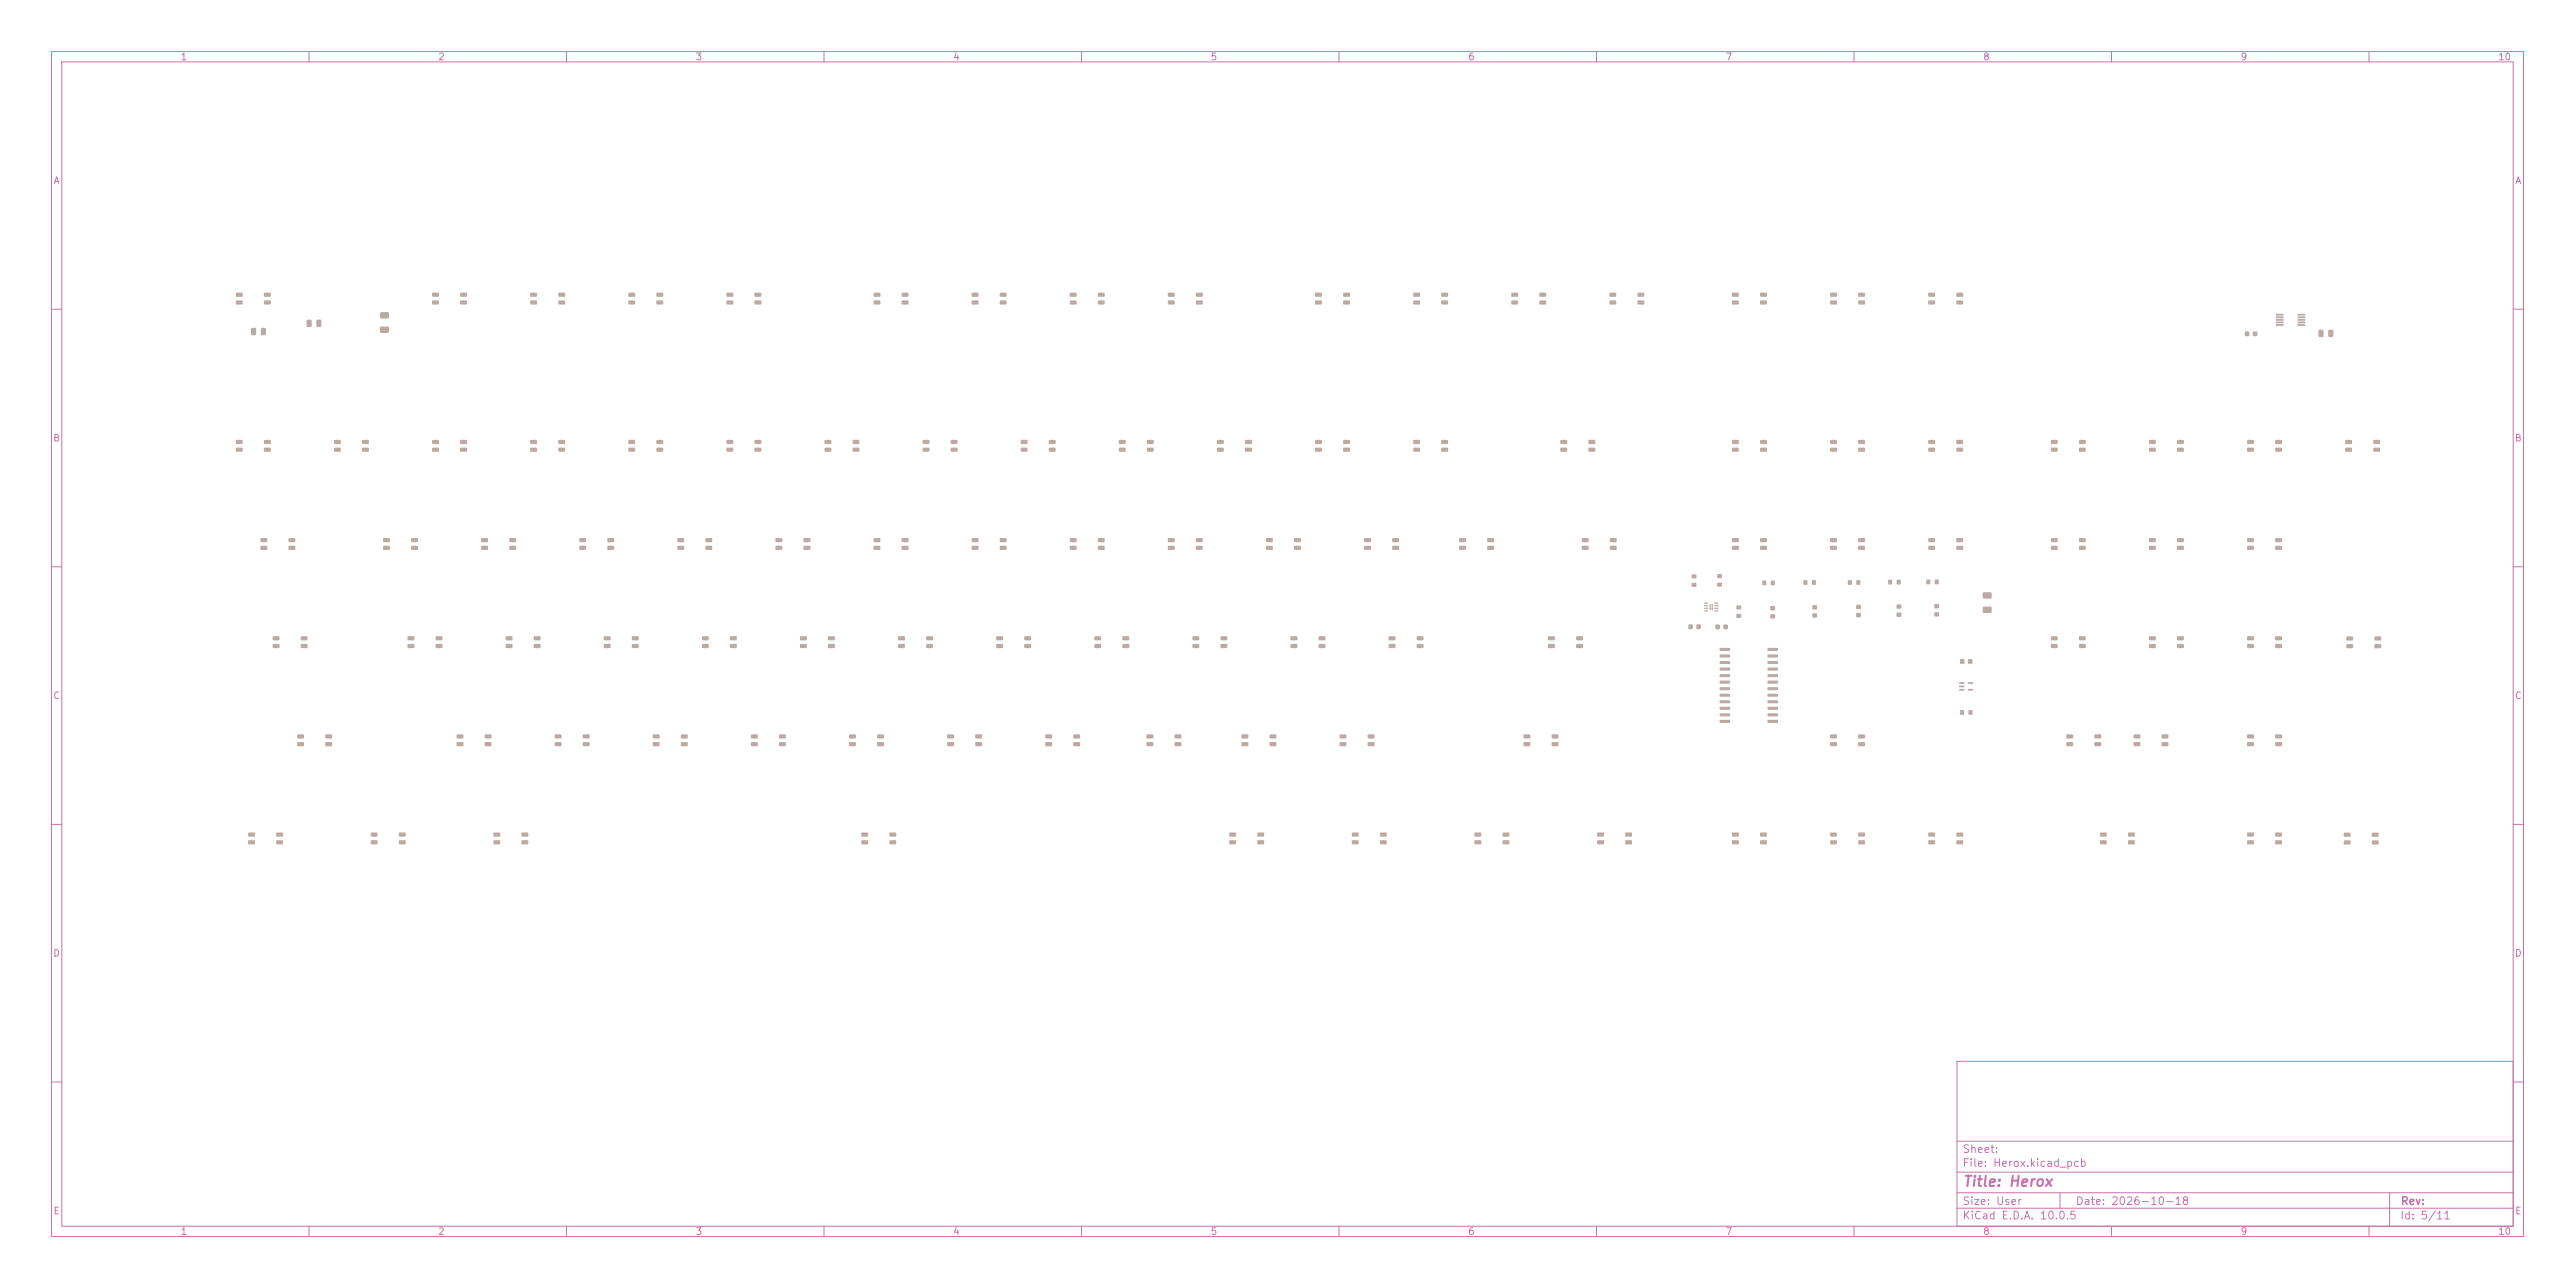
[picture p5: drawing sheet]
<svg xmlns="http://www.w3.org/2000/svg" width="500mm" height="250mm" viewBox="0 0 500 250" stroke-linecap="round" stroke-linejoin="round" font-family="sans-serif">
<defs><g id="words">
<text font-size="2" fill="#c872ab" x="381" y="230.8">Title: Herox</text>
<g font-size="1.5" fill="#c872ab">
<text x="380.9" y="226.9">File: Herox.kicad_pcb</text>
<text x="380.9" y="224.2">Sheet:</text>
<text x="380.9" y="237.1">KiCad E.D.A. 10.0.5</text>
<text x="380.9" y="234.3">Size: User</text>
<text x="402.9" y="234.3">Date: 2026-10-18</text>
<text x="465.9" y="237.1">Id: 5/11</text>
<text x="466" y="234.2">Rev:</text>
</g>
<g font-size="1.3" fill="#c872ab">
<text x="35" y="12">1</text>
<text x="85" y="12">2</text>
<text x="135" y="12">3</text>
<text x="185" y="12">4</text>
<text x="235" y="12">5</text>
<text x="285" y="12">6</text>
<text x="335" y="12">7</text>
<text x="385" y="12">8</text>
<text x="435" y="12">9</text>
<text x="485" y="12">10</text>
<text x="10.3" y="36">A</text>
<text x="488.3" y="36">A</text>
<text x="10.2" y="86">B</text>
<text x="488.2" y="86">B</text>
<text x="10.2" y="136">C</text>
<text x="488.2" y="136">C</text>
<text x="10.2" y="186">D</text>
<text x="488.2" y="186">D</text>
<text x="10.3" y="236">E</text>
<text x="35" y="240">1</text>
<text x="85" y="240">2</text>
<text x="135" y="240">3</text>
<text x="185" y="240">4</text>
<text x="235" y="240">5</text>
<text x="285" y="240">6</text>
<text x="335" y="240">7</text>
<text x="385" y="240">8</text>
<text x="435" y="240">9</text>
<text x="485" y="240">10</text>
<text x="488.3" y="236">E</text>
</g>
</g></defs>
<g fill="none" stroke="#c872ab" stroke-width=".19">
<path d="M10 10h480v230h-480zM12 12h476v226h-476zM60 10v2M110 10v2M160 10v2M210 10v2M260 10v2M310 10v2M360 10v2M410 10v2M460 10v2M10 60h2"/>
<path d="M488 60h2M10 110h2M488 110h2M10 160h2M488 160h2M10 210h2M380 206h108v32h-108zM488 210h2M60 238v2M110 238v2M160 238v2M210 238v2"/>
<path d="M260 238v2M310 238v2M360 238v2M380 234.5h108M380 231.5h108M380 227.5h108M380 221.5h108M400 231.5v3M410 238v2M460 238v2M464 231.5v6.5"/>
</g>
<g fill="#bbaaa4">
<path d="M45.8 58.4l1.2-.1 .1 .7-.2 .1h-1l-.1-.2z"/>
<path d="M45.8 56.9l1.2-.1 .1 .7-.2 .1h-1l-.1-.2z"/>
<path d="M51.3 56.9l1.2-.1 .1 .7-.2 .1h-1l-.2-.2z"/>
<path d="M51.3 58.4l1.2-.1 .1 .7-.2 .1h-1l-.2-.2z"/>
<path d="M350.2 112.6h.7v.9h-.7z"/>
<path d="M351.9 112.6h.7v.9h-.7z"/>
<path d="M269.7 125h1.1l.2 .7-.2 .1h-1l-.2-.2z"/>
<path d="M269.7 123.5h1.1l.2 .7-.2 .1h-1l-.2-.2z"/>
<path d="M275.1 123.5h1.2l.1 .7-.2 .1h-1l-.1-.2z"/>
<path d="M275.1 125h1.2l.1 .7-.2 .1h-1l-.1-.2z"/>
<path d="M262.5 163.1h1.2l.1 .7-.2 .1h-1l-.1-.2z"/>
<path d="M262.5 161.6h1.2l.1 .7-.2 .1h-1l-.1-.2z"/>
<path d="M268 161.6h1.2l.1 .7-.2 .1h-1l-.2-.2z"/>
<path d="M268 163.1h1.2l.1 .7-.2 .1h-1l-.2-.2z"/>
<path d="M307.2 106l1.1-.1 .2 .7-.2 .1h-1l-.2-.2z"/>
<path d="M307.2 104.5l1.1-.1 .2 .7-.2 .1h-1l-.2-.2z"/>
<path d="M312.6 104.5l1.2-.1 .1 .7-.2 .1h-1l-.1-.2z"/>
<path d="M312.6 106l1.2-.1 .1 .7-.2 .1h-1l-.1-.2z"/>
<path d="M164.9 144.1l1.2-.1 .1 .7-.2 .1h-1l-.2-.2z"/>
<path d="M164.9 142.6l1.2-.1 .1 .7-.2 .1h-1l-.2-.2z"/>
<path d="M170.4 142.6l1.1-.1 .1 .7-.2 .1h-1l-.1-.2z"/>
<path d="M170.4 144.1l1.1-.1 .1 .7-.2 .1h-1l-.1-.2z"/>
<path d="M64.9 86.9h1.2l.1 .7-.2 .1h-1l-.2-.2z"/>
<path d="M64.9 85.4h1.2l.1 .7-.2 .1h-1l-.2-.2z"/>
<path d="M70.3 85.4h1.2l.1 .7-.2 .1h-1l-.1-.2z"/>
<path d="M70.3 86.9h1.2l.1 .7-.2 .1h-1l-.1-.2z"/>
<path d="M73.9 60.7l1.5-.1 .1 .2v.9l-.2 .1h-1.4l-.1-.2z"/>
<path d="M73.9 63.5l1.5-.1 .1 .2v.9l-.2 .1h-1.4l-.1-.2z"/>
<path d="M360.5 119h.8v.8h-.8z"/>
<path d="M360.5 117.4h.8v.8h-.8z"/>
<path d="M83.9 58.4l1.2-.1 .1 .7-.2 .1h-1l-.1-.2z"/>
<path d="M83.9 56.9l1.2-.1 .1 .7-.2 .1h-1l-.1-.2z"/>
<path d="M89.4 56.9l1.2-.1 .1 .7-.2 .1h-1l-.2-.2z"/>
<path d="M89.4 58.4l1.2-.1 .1 .7-.2 .1h-1l-.2-.2z"/>
<path d="M293.5 58.4l1.2-.1 .1 .7-.2 .1h-1l-.2-.2z"/>
<path d="M293.5 56.9l1.2-.1 .1 .7-.2 .1h-1l-.2-.2z"/>
<path d="M298.9 56.9l1.2-.1 .1 .7-.2 .1h-1l-.1-.2z"/>
<path d="M298.9 58.4l1.2-.1 .1 .7-.2 .1h-1l-.1-.2z"/>
<path d="M103 58.4l1.2-.1 .1 .7-.2 .1h-1l-.2-.2z"/>
<path d="M103 56.9l1.2-.1 .1 .7-.2 .1h-1l-.2-.2z"/>
<path d="M108.4 56.9l1.2-.1 .1 .7-.2 .1h-1l-.1-.2z"/>
<path d="M108.4 58.4l1.2-.1 .1 .7-.2 .1h-1l-.1-.2z"/>
<path d="M212.5 125h1.2l.1 .7-.2 .1h-1l-.1-.2z"/>
<path d="M212.5 123.5h1.2l.1 .7-.2 .1h-1l-.1-.2z"/>
<path d="M218 123.5h1.1l.2 .7-.2 .1h-1l-.2-.2z"/>
<path d="M218 125h1.1l.2 .7-.2 .1h-1l-.2-.2z"/>
<path d="M336.4 58.4l1.1-.1 .1 .7-.2 .1h-1l-.1-.2z"/>
<path d="M336.4 56.9l1.1-.1 .1 .7-.2 .1h-1l-.1-.2z"/>
<path d="M341.8 56.9l1.2-.1 .1 .7-.2 .1h-1l-.1-.2z"/>
<path d="M341.8 58.4l1.2-.1 .1 .7-.2 .1h-1l-.1-.2z"/>
<path d="M126.8 144.1l1.2-.1 .1 .7-.2 .1h-1l-.2-.2z"/>
<path d="M126.8 142.6l1.2-.1 .1 .7-.2 .1h-1l-.2-.2z"/>
<path d="M132.3 142.6l1.1-.1 .1 .7-.2 .1h-1l-.1-.2z"/>
<path d="M132.3 144.1l1.1-.1 .1 .7-.2 .1h-1l-.1-.2z"/>
<path d="M222.7 144.1l1.1-.1 .1 .7-.2 .1h-1l-.1-.2z"/>
<path d="M222.7 142.6l1.1-.1 .1 .7-.2 .1h-1l-.1-.2z"/>
<path d="M228.1 142.6l1.2-.1 .1 .7-.2 .1h-1l-.2-.2z"/>
<path d="M228.1 144.1l1.2-.1 .1 .7-.2 .1h-1l-.2-.2z"/>
<path d="M414.3 144.1l1.2-.1 .1 .7-.2 .1h-1l-.1-.2z"/>
<path d="M414.3 142.6l1.2-.1 .1 .7-.2 .1h-1l-.1-.2z"/>
<path d="M419.8 142.6l1.1-.1 .1 .7-.1 .1h-1.1l-.1-.2z"/>
<path d="M419.8 144.1l1.1-.1 .1 .7-.1 .1h-1.1l-.1-.2z"/>
<path d="M455.4 86.9h1.2l.1 .7-.2 .1h-1l-.1-.2z"/>
<path d="M455.4 85.4h1.2l.1 .7-.2 .1h-1l-.1-.2z"/>
<path d="M460.9 85.4h1.1l.1 .7-.1 .1h-1.1l-.1-.2z"/>
<path d="M460.9 86.9h1.1l.1 .7-.1 .1h-1.1l-.1-.2z"/>
<path d="M436.4 125h1.1l.1 .7-.1 .1h-1.1l-.1-.2z"/>
<path d="M436.4 123.5h1.1l.1 .7-.1 .1h-1.1l-.1-.2z"/>
<path d="M441.8 123.5h1.2l.1 .7-.2 .1h-1l-.1-.2z"/>
<path d="M441.8 125h1.2l.1 .7-.2 .1h-1l-.1-.2z"/>
<path d="M207.8 106l1.1-.1 .1 .7-.1 .1h-1.1l-.1-.2z"/>
<path d="M207.8 104.5l1.1-.1 .1 .7-.1 .1h-1.1l-.1-.2z"/>
<path d="M213.2 104.5l1.2-.1 .1 .7-.2 .1h-1l-.1-.2z"/>
<path d="M213.2 106l1.2-.1 .1 .7-.2 .1h-1l-.1-.2z"/>
<path d="M141.1 86.9h1.2l.1 .7-.2 .1h-1l-.2-.2z"/>
<path d="M141.1 85.4h1.2l.1 .7-.2 .1h-1l-.2-.2z"/>
<path d="M146.5 85.4h1.2l.1 .7-.2 .1h-1l-.1-.2z"/>
<path d="M146.5 86.9h1.2l.1 .7-.2 .1h-1l-.1-.2z"/>
<path d="M188.7 58.4l1.2-.1 .1 .7-.2 .1h-1l-.1-.2z"/>
<path d="M188.7 56.9l1.2-.1 .1 .7-.2 .1h-1l-.1-.2z"/>
<path d="M194.2 56.9l1.1-.1 .1 .7-.1 .1h-1.1l-.1-.2z"/>
<path d="M194.2 58.4l1.1-.1 .1 .7-.1 .1h-1.1l-.1-.2z"/>
<path d="M398.3 106l1.1-.1 .1 .7-.1 .1h-1.1l-.1-.2z"/>
<path d="M398.3 104.5l1.1-.1 .1 .7-.1 .1h-1.1l-.1-.2z"/>
<path d="M403.7 104.5l1.2-.1 .1 .7-.2 .1h-1l-.1-.2z"/>
<path d="M403.7 106l1.2-.1 .1 .7-.2 .1h-1l-.1-.2z"/>
<path d="M95.9 163.1h1.1l.1 .7-.2 .1h-1l-.1-.2z"/>
<path d="M95.9 161.6h1.1l.1 .7-.2 .1h-1l-.1-.2z"/>
<path d="M101.3 161.6h1.2l.1 .7-.2 .1h-1l-.2-.2z"/>
<path d="M101.3 163.1h1.2l.1 .7-.2 .1h-1l-.2-.2z"/>
<path d="M203 144.1l1.2-.1 .1 .7-.2 .1h-1l-.1-.2z"/>
<path d="M203 142.6l1.2-.1 .1 .7-.2 .1h-1l-.1-.2z"/>
<path d="M208.5 142.6l1.1-.1 .1 .7-.2 .1h-1l-.1-.2z"/>
<path d="M208.5 144.1l1.1-.1 .1 .7-.2 .1h-1l-.1-.2z"/>
<path d="M236.3 86.9h1.2l.1 .7-.2 .1h-1l-.1-.2z"/>
<path d="M236.3 85.4h1.2l.1 .7-.2 .1h-1l-.1-.2z"/>
<path d="M241.8 85.4h1.2l.1 .7-.2 .1h-1l-.2-.2z"/>
<path d="M241.8 86.9h1.2l.1 .7-.2 .1h-1l-.2-.2z"/>
<path d="M245.9 106l1.1-.1 .1 .7-.1 .1h-1.1l-.1-.2z"/>
<path d="M245.9 104.5l1.1-.1 .1 .7-.1 .1h-1.1l-.1-.2z"/>
<path d="M251.3 104.5l1.2-.1 .1 .7-.2 .1h-1l-.1-.2z"/>
<path d="M251.3 106l1.2-.1 .1 .7-.2 .1h-1l-.1-.2z"/>
<path d="M103 86.9h1.2l.1 .7-.2 .1h-1l-.2-.2z"/>
<path d="M103 85.4h1.2l.1 .7-.2 .1h-1l-.2-.2z"/>
<path d="M108.4 85.4h1.2l.1 .7-.2 .1h-1l-.1-.2z"/>
<path d="M108.4 86.9h1.2l.1 .7-.2 .1h-1l-.1-.2z"/>
<path d="M122 58.4l1.2-.1 .1 .7-.2 .1h-1l-.1-.2z"/>
<path d="M122 56.9l1.2-.1 .1 .7-.2 .1h-1l-.1-.2z"/>
<path d="M127.5 56.9l1.2-.1 .1 .7-.2 .1h-1l-.2-.2z"/>
<path d="M127.5 58.4l1.2-.1 .1 .7-.2 .1h-1l-.2-.2z"/>
<path d="M366.7 112.6h.7v.8h-.7z"/>
<path d="M368.3 112.6h.7v.8h-.7z"/>
<path d="M336.4 86.9h1.1l.1 .7-.2 .1h-1l-.1-.2z"/>
<path d="M336.4 85.4h1.1l.1 .7-.2 .1h-1l-.1-.2z"/>
<path d="M341.8 85.4h1.2l.1 .7-.2 .1h-1l-.1-.2z"/>
<path d="M341.8 86.9h1.2l.1 .7-.2 .1h-1l-.1-.2z"/>
<path d="M260.2 144.1l1.1-.1 .1 .7-.2 .1h-1l-.1-.2z"/>
<path d="M260.2 142.6l1.1-.1 .1 .7-.2 .1h-1l-.1-.2z"/>
<path d="M265.6 142.6l1.2-.1 .1 .7-.2 .1h-1l-.2-.2z"/>
<path d="M265.6 144.1l1.2-.1 .1 .7-.2 .1h-1l-.2-.2z"/>
<path d="M385.1 115h1.5l.1 .2v.8l-.2 .2h-1.4l-.1-.3z"/>
<path d="M385.1 117.8h1.5l.1 .2v.8l-.2 .2h-1.4l-.1-.3z"/>
<path d="M368.3 118.9h.8v.8h-.8z"/>
<path d="M368.3 117.4h.8v.7h-.8z"/>
<path d="M61.5 62.1l.7-.1 .2 .2v1l-.1 .3h-.6l-.3-.2z"/>
<path d="M59.6 62.1l.7-.1 .2 .2v1l-.1 .3h-.6l-.3-.2z"/>
<path d="M83.9 86.9h1.2l.1 .7-.2 .1h-1l-.1-.2z"/>
<path d="M83.9 85.4h1.2l.1 .7-.2 .1h-1l-.1-.2z"/>
<path d="M89.4 85.4h1.2l.1 .7-.2 .1h-1l-.2-.2z"/>
<path d="M89.4 86.9h1.2l.1 .7-.2 .1h-1l-.2-.2z"/>
<path d="M53 125h1.2l.1 .7-.2 .1h-1l-.2-.2z"/>
<path d="M53 123.5h1.2l.1 .7-.2 .1h-1l-.2-.2z"/>
<path d="M58.4 123.5h1.2l.1 .7-.2 .1h-1l-.1-.2z"/>
<path d="M58.4 125h1.2l.1 .7-.2 .1h-1l-.1-.2z"/>
<path d="M184 144.1l1.1-.1 .1 .7-.2 .1h-1l-.1-.2z"/>
<path d="M184 142.6l1.1-.1 .1 .7-.2 .1h-1l-.1-.2z"/>
<path d="M189.4 142.6l1.2-.1 .1 .7-.2 .1h-1l-.2-.2z"/>
<path d="M189.4 144.1l1.2-.1 .1 .7-.2 .1h-1l-.2-.2z"/>
<path d="M342.2 112.7h.7v.8h-.7z"/>
<path d="M343.9 112.7h.7v.8h-.7z"/>
<path d="M355.4 86.9h1.2l.1 .7-.2 .1h-1l-.1-.2z"/>
<path d="M355.4 85.4h1.2l.1 .7-.2 .1h-1l-.1-.2z"/>
<path d="M360.9 85.4h1.1l.1 .7-.2 .1h-1l-.1-.2z"/>
<path d="M360.9 86.9h1.1l.1 .7-.2 .1h-1l-.1-.2z"/>
<path d="M355.4 144.1l1.2-.1 .1 .7-.2 .1h-1l-.1-.2z"/>
<path d="M355.4 142.6l1.2-.1 .1 .7-.2 .1h-1l-.1-.2z"/>
<path d="M360.9 142.6l1.1-.1 .1 .7-.2 .1h-1l-.1-.2z"/>
<path d="M360.9 144.1l1.1-.1 .1 .7-.2 .1h-1l-.1-.2z"/>
<path d="M226.8 106l1.2-.1 .1 .7-.2 .1h-1l-.1-.2z"/>
<path d="M226.8 104.5l1.2-.1 .1 .7-.2 .1h-1l-.1-.2z"/>
<path d="M232.3 104.5l1.1-.1 .1 .7-.1 .1h-1.1l-.1-.2z"/>
<path d="M232.3 106l1.1-.1 .1 .7-.1 .1h-1.1l-.1-.2z"/>
<path d="M336.4 163.1h1.1l.1 .7-.2 .1h-1l-.1-.2z"/>
<path d="M336.4 161.6h1.1l.1 .7-.2 .1h-1l-.1-.2z"/>
<path d="M341.8 161.6h1.2l.1 .7-.2 .1h-1l-.1-.2z"/>
<path d="M341.8 163.1h1.2l.1 .7-.2 .1h-1l-.1-.2z"/>
<path d="M150.6 106l1.2-.1 .1 .7-.2 .1h-1l-.1-.2z"/>
<path d="M150.6 104.5l1.2-.1 .1 .7-.2 .1h-1l-.1-.2z"/>
<path d="M156.1 104.5l1.1-.1 .1 .7-.1 .1h-1.1l-.1-.2z"/>
<path d="M156.1 106l1.1-.1 .1 .7-.1 .1h-1.1l-.1-.2z"/>
<path d="M217.3 86.9h1.2l.1 .7-.2 .1h-1l-.2-.2z"/>
<path d="M217.3 85.4h1.2l.1 .7-.2 .1h-1l-.2-.2z"/>
<path d="M222.7 85.4h1.2l.1 .7-.2 .1h-1l-.1-.2z"/>
<path d="M222.7 86.9h1.2l.1 .7-.2 .1h-1l-.1-.2z"/>
<path d="M300.6 125h1.2l.1 .7-.2 .1h-1l-.1-.2z"/>
<path d="M300.6 123.5h1.2l.1 .7-.2 .1h-1l-.1-.2z"/>
<path d="M306.1 123.5h1.2l.1 .7-.2 .1h-1l-.2-.2z"/>
<path d="M306.1 125h1.2l.1 .7-.2 .1h-1l-.2-.2z"/>
<path d="M333.9 125.8h2v.5h-1.9z"/>
<path d="M333.9 127.1l2-.1v.5l-1.9 .1z"/>
<path d="M333.9 128.3h2v.5l-1.9 .1z"/>
<path d="M333.9 129.6h2v.5l-1.9 .1z"/>
<path d="M333.9 130.9l2-.1v.5l-1.9 .1z"/>
<path d="M333.9 132.1h2v.5l-1.9 .1z"/>
<path d="M333.9 133.4h2v.5l-1.9 .1z"/>
<path d="M333.9 134.7h2v.5h-1.9z"/>
<path d="M333.9 136l2-.1v.5l-1.9 .1z"/>
<path d="M333.9 137.2h2v.5l-1.9 .1z"/>
<path d="M333.9 138.5h2v.5h-1.9z"/>
<path d="M333.9 139.8l2-.1v.5l-1.9 .1z"/>
<path d="M343.2 139.8l2-.1v.5l-1.9 .1z"/>
<path d="M343.2 138.5h2v.5h-1.9z"/>
<path d="M343.2 137.2h2v.5l-1.9 .1z"/>
<path d="M343.2 136l2-.1v.5l-1.9 .1z"/>
<path d="M343.2 134.7h2v.5h-1.9z"/>
<path d="M343.2 133.4h2v.5l-1.9 .1z"/>
<path d="M343.2 132.1h2v.5l-1.9 .1z"/>
<path d="M343.2 130.9l2-.1v.5l-1.9 .1z"/>
<path d="M343.2 129.6h2v.5l-1.9 .1z"/>
<path d="M343.2 128.3h2v.5l-1.9 .1z"/>
<path d="M343.2 127.1l2-.1v.5l-1.9 .1z"/>
<path d="M343.2 125.8h2v.5h-1.9z"/>
<path d="M193.5 125h1.1l.2 .7-.2 .1h-1l-.2-.2z"/>
<path d="M193.5 123.5h1.1l.2 .7-.2 .1h-1l-.2-.2z"/>
<path d="M198.9 123.5h1.2l.1 .7-.2 .1h-1l-.1-.2z"/>
<path d="M198.9 125h1.2l.1 .7-.2 .1h-1l-.1-.2z"/>
<path d="M48.2 163.1h1.2l.1 .7-.2 .1h-1l-.1-.2z"/>
<path d="M48.2 161.6h1.2l.1 .7-.2 .1h-1l-.1-.2z"/>
<path d="M53.7 161.6h1.1l.2 .7-.2 .1h-1.1l-.1-.2z"/>
<path d="M53.7 163.1h1.1l.2 .7-.2 .1h-1.1l-.1-.2z"/>
<path d="M355.4 58.4l1.2-.1 .1 .7-.2 .1h-1l-.1-.2z"/>
<path d="M355.4 56.9l1.2-.1 .1 .7-.2 .1h-1l-.1-.2z"/>
<path d="M360.9 56.9l1.1-.1 .1 .7-.2 .1h-1l-.1-.2z"/>
<path d="M360.9 58.4l1.1-.1 .1 .7-.2 .1h-1l-.1-.2z"/>
<path d="M312.5 58.4l1.2-.1 .1 .7-.2 .1h-1l-.1-.2z"/>
<path d="M312.5 56.9l1.2-.1 .1 .7-.2 .1h-1l-.1-.2z"/>
<path d="M318 56.9l1.2-.1 .1 .7-.2 .1h-1l-.2-.2z"/>
<path d="M318 58.4l1.2-.1 .1 .7-.2 .1h-1l-.2-.2z"/>
<path d="M188.7 106l1.2-.1 .1 .7-.2 .1h-1l-.1-.2z"/>
<path d="M188.7 104.5l1.2-.1 .1 .7-.2 .1h-1l-.1-.2z"/>
<path d="M194.2 104.5l1.1-.1 .1 .7-.1 .1h-1.1l-.1-.2z"/>
<path d="M194.2 106l1.1-.1 .1 .7-.1 .1h-1.1l-.1-.2z"/>
<path d="M112.5 106l1.2-.1 .1 .7-.2 .1h-1l-.1-.2z"/>
<path d="M112.5 104.5l1.2-.1 .1 .7-.2 .1h-1l-.1-.2z"/>
<path d="M118 104.5l1.1-.1 .1 .7-.1 .1h-1.1l-.1-.2z"/>
<path d="M118 106l1.1-.1 .1 .7-.1 .1h-1.1l-.1-.2z"/>
<path d="M57.8 144.1l1.1-.1 .1 .7-.2 .1h-1l-.1-.2z"/>
<path d="M57.8 142.6l1.1-.1 .1 .7-.2 .1h-1l-.1-.2z"/>
<path d="M63.2 142.6l1.2-.1 .1 .7-.2 .1h-1l-.2-.2z"/>
<path d="M63.2 144.1l1.2-.1 .1 .7-.2 .1h-1l-.2-.2z"/>
<path d="M355.4 163.1h1.2l.1 .7-.2 .1h-1l-.1-.2z"/>
<path d="M355.4 161.6h1.2l.1 .7-.2 .1h-1l-.1-.2z"/>
<path d="M360.9 161.6h1.1l.1 .7-.2 .1h-1l-.1-.2z"/>
<path d="M360.9 163.1h1.1l.1 .7-.2 .1h-1l-.1-.2z"/>
<path d="M436.4 86.9h1.1l.1 .7-.1 .1h-1.1l-.1-.2z"/>
<path d="M436.4 85.4h1.1l.1 .7-.1 .1h-1.1l-.1-.2z"/>
<path d="M441.8 85.4h1.2l.1 .7-.2 .1h-1l-.1-.2z"/>
<path d="M441.8 86.9h1.2l.1 .7-.2 .1h-1l-.1-.2z"/>
<path d="M327.9 121.2h.8v.9h-.8z"/>
<path d="M329.4 121.2h.8v.9h-.8z"/>
<path d="M45.8 86.9h1.2l.1 .7-.2 .1h-1l-.1-.2z"/>
<path d="M45.8 85.4h1.2l.1 .7-.2 .1h-1l-.1-.2z"/>
<path d="M51.3 85.4h1.2l.1 .7-.2 .1h-1l-.2-.2z"/>
<path d="M51.3 86.9h1.2l.1 .7-.2 .1h-1l-.2-.2z"/>
<path d="M328.5 113.2h.9v.7h-.9z"/>
<path d="M328.5 111.5h.9v.7h-.9z"/>
<path d="M74.4 106l1.2-.1 .1 .7-.2 .1h-1l-.1-.2z"/>
<path d="M74.4 104.5l1.2-.1 .1 .7-.2 .1h-1l-.1-.2z"/>
<path d="M79.9 104.5l1.1-.1 .1 .7-.1 .1h-1.1l-.1-.2z"/>
<path d="M79.9 106l1.1-.1 .1 .7-.1 .1h-1.1l-.1-.2z"/>
<path d="M441.9 60.9h1.4l.1 .3-1.4 .1z"/>
<path d="M441.9 61.4h1.4l.1 .3-1.4 .1z"/>
<path d="M441.9 61.9h1.4l.1 .3-1.4 .1z"/>
<path d="M441.9 62.4h1.4l.1 .3-1.4 .1z"/>
<path d="M441.9 62.9h1.4l.1 .3-1.4 .1z"/>
<path d="M446.1 62.9h1.4l.1 .3-1.4 .1z"/>
<path d="M446.1 62.4h1.4l.1 .3-1.4 .1z"/>
<path d="M446.1 61.9h1.4l.1 .3-1.4 .1z"/>
<path d="M446.1 61.4h1.4l.1 .3-1.4 .1z"/>
<path d="M446.1 60.9h1.4l.1 .3-1.4 .1z"/>
<path d="M455.6 125.1l1.2-.1 .1 .7-.2 .1h-1l-.1-.2z"/>
<path d="M455.6 123.6l1.2-.1 .1 .7-.2 .1h-1l-.1-.2z"/>
<path d="M461.1 123.6l1.2-.1 .1 .7-.2 .1h-1l-.2-.2z"/>
<path d="M461.1 125.1l1.2-.1 .1 .7-.2 .1h-1l-.2-.2z"/>
<path d="M226.8 58.4l1.2-.1 .1 .7-.2 .1h-1l-.1-.2z"/>
<path d="M226.8 56.9l1.2-.1 .1 .7-.2 .1h-1l-.1-.2z"/>
<path d="M232.3 56.9l1.1-.1 .1 .7-.1 .1h-1.1l-.1-.2z"/>
<path d="M232.3 58.4l1.1-.1 .1 .7-.1 .1h-1.1l-.1-.2z"/>
<path d="M374.1 112.5h.7v.9h-.7z"/>
<path d="M375.7 112.5h.7v.9h-.7z"/>
<path d="M358.8 112.6h.7v.9h-.7z"/>
<path d="M360.5 112.6h.7v.9h-.7z"/>
<path d="M380.4 132.4h1v.3l-.9 .1z"/>
<path d="M380.4 133.1h1v.3h-.9z"/>
<path d="M380.4 133.7h1v.3l-.9 .1z"/>
<path d="M382.1 133.7h1v.3l-.9 .1z"/>
<path d="M382.1 132.4h1v.3l-.9 .1z"/>
<path d="M382.2 128h.7v.8h-.7z"/>
<path d="M380.6 128h.8v.8h-.8z"/>
<path d="M352 119.1h.8v.7h-.8z"/>
<path d="M352 117.5h.8v.8h-.8z"/>
<path d="M264.9 106l1.2-.1 .1 .7-.2 .1h-1l-.1-.2z"/>
<path d="M264.9 104.5l1.2-.1 .1 .7-.2 .1h-1l-.1-.2z"/>
<path d="M270.4 104.5l1.1-.1 .1 .7-.1 .1h-1.1l-.1-.2z"/>
<path d="M270.4 106l1.1-.1 .1 .7-.1 .1h-1.1l-.1-.2z"/>
<path d="M332 117.3h.2v.4h-.3z"/>
<path d="M332 117.9h.2v.4h-.3z"/>
<path d="M332.4 117.3h.2v.4h-.3z"/>
<path d="M332.4 117.9h.2v.4h-.3z"/>
<path d="M330.9 117l.8-.1v.2l-.7 .1z"/>
<path d="M330.9 117.5l.8-.1v.2l-.7 .1z"/>
<path d="M330.9 118l.8-.1v.2l-.7 .1z"/>
<path d="M330.9 118.5l.8-.1v.2l-.7 .1z"/>
<path d="M332.9 118.5l.7-.1 .1 .2-.8 .1z"/>
<path d="M332.9 118l.7-.1 .1 .2-.8 .1z"/>
<path d="M332.9 117.5l.7-.1 .1 .2-.8 .1z"/>
<path d="M332.9 117l.7-.1 .1 .2-.8 .1z"/>
<path d="M88.7 144.1l1.2-.1 .1 .7-.2 .1h-1l-.2-.2z"/>
<path d="M88.7 142.6l1.2-.1 .1 .7-.2 .1h-1l-.2-.2z"/>
<path d="M94.2 142.6l1.1-.1 .1 .7-.2 .1h-1l-.1-.2z"/>
<path d="M94.2 144.1l1.1-.1 .1 .7-.2 .1h-1l-.1-.2z"/>
<path d="M398.3 86.9h1.1l.1 .7-.1 .1h-1.1l-.1-.2z"/>
<path d="M398.3 85.4h1.1l.1 .7-.1 .1h-1.1l-.1-.2z"/>
<path d="M403.7 85.4h1.2l.1 .7-.2 .1h-1l-.1-.2z"/>
<path d="M403.7 86.9h1.2l.1 .7-.2 .1h-1l-.1-.2z"/>
<path d="M436.4 163.1h1.1l.1 .7-.1 .1h-1.1l-.1-.2z"/>
<path d="M436.4 161.6h1.1l.1 .7-.1 .1h-1.1l-.1-.2z"/>
<path d="M441.8 161.6h1.2l.1 .7-.2 .1h-1l-.1-.2z"/>
<path d="M441.8 163.1h1.2l.1 .7-.2 .1h-1l-.1-.2z"/>
<path d="M286.4 163.1h1.1l.1 .7-.2 .1h-1l-.1-.2z"/>
<path d="M286.4 161.6h1.1l.1 .7-.2 .1h-1l-.1-.2z"/>
<path d="M291.8 161.6h1.2l.1 .7-.2 .1h-1l-.2-.2z"/>
<path d="M291.8 163.1h1.2l.1 .7-.2 .1h-1l-.2-.2z"/>
<path d="M295.9 144.1l1.1-.1 .2 .7-.2 .1h-1.1l-.1-.2z"/>
<path d="M295.9 142.6l1.1-.1 .2 .7-.2 .1h-1.1l-.1-.2z"/>
<path d="M301.3 142.6l1.2-.1 .1 .7-.2 .1h-1l-.1-.2z"/>
<path d="M301.3 144.1l1.2-.1 .1 .7-.2 .1h-1l-.1-.2z"/>
<path d="M169.7 106l1.1-.1 .1 .7-.1 .1h-1.1l-.1-.2z"/>
<path d="M169.7 104.5l1.1-.1 .1 .7-.1 .1h-1.1l-.1-.2z"/>
<path d="M175.1 104.5l1.2-.1 .1 .7-.2 .1h-1l-.1-.2z"/>
<path d="M175.1 106l1.2-.1 .1 .7-.2 .1h-1l-.1-.2z"/>
<path d="M255.4 86.9h1.2l.1 .7-.2 .1h-1l-.2-.2z"/>
<path d="M255.4 85.4h1.2l.1 .7-.2 .1h-1l-.2-.2z"/>
<path d="M260.8 85.4h1.2l.1 .7-.2 .1h-1l-.1-.2z"/>
<path d="M260.8 86.9h1.2l.1 .7-.2 .1h-1l-.1-.2z"/>
<path d="M48.8 63.7l.7-.1 .2 .2v1l-.1 .3h-.6l-.2-.2z"/>
<path d="M50.7 63.7l.7-.1 .2 .2v1l-.1 .3h-.6l-.2-.2z"/>
<path d="M417.3 106l1.2-.1 .1 .7-.2 .1h-1l-.1-.2z"/>
<path d="M417.3 104.5l1.2-.1 .1 .7-.2 .1h-1l-.1-.2z"/>
<path d="M422.8 104.5l1.1-.1 .1 .7-.1 .1h-1.1l-.1-.2z"/>
<path d="M422.8 106l1.1-.1 .1 .7-.1 .1h-1.1l-.1-.2z"/>
<path d="M50.6 106l1.2-.1 .1 .7-.2 .1h-1l-.2-.2z"/>
<path d="M50.6 104.5l1.2-.1 .1 .7-.2 .1h-1l-.2-.2z"/>
<path d="M56.1 104.5l1.1-.1 .1 .7-.2 .1h-1l-.1-.2z"/>
<path d="M56.1 106l1.1-.1 .1 .7-.2 .1h-1l-.1-.2z"/>
<path d="M131.6 106l1.1-.1 .1 .7-.1 .1h-1.1l-.1-.2z"/>
<path d="M131.6 104.5l1.1-.1 .1 .7-.1 .1h-1.1l-.1-.2z"/>
<path d="M137 104.5l1.2-.1 .1 .7-.2 .1h-1l-.1-.2z"/>
<path d="M137 106l1.2-.1 .1 .7-.2 .1h-1l-.1-.2z"/>
<path d="M169.7 58.4l1.1-.1 .1 .7-.1 .1h-1.1l-.1-.2z"/>
<path d="M169.7 56.9l1.1-.1 .1 .7-.1 .1h-1.1l-.1-.2z"/>
<path d="M175.1 56.9l1.2-.1 .1 .7-.2 .1h-1l-.1-.2z"/>
<path d="M175.1 58.4l1.2-.1 .1 .7-.2 .1h-1l-.1-.2z"/>
<path d="M450.2 64.1l.7-.1 .3 .2v1l-.2 .2h-.6l-.2-.1z"/>
<path d="M452.1 64.1l.7-.1 .3 .2v1l-.2 .2h-.6l-.2-.1z"/>
<path d="M336.4 106l1.1-.1 .1 .7-.2 .1h-1l-.1-.2z"/>
<path d="M336.4 104.5l1.1-.1 .1 .7-.2 .1h-1l-.1-.2z"/>
<path d="M341.8 104.5l1.2-.1 .1 .7-.2 .1h-1l-.1-.2z"/>
<path d="M341.8 106l1.2-.1 .1 .7-.2 .1h-1l-.1-.2z"/>
<path d="M375.6 118.9h.9v.7h-.9z"/>
<path d="M375.6 117.3h.9v.7h-.9z"/>
<path d="M72 163.1h1.2l.1 .7-.2 .1h-1l-.1-.2z"/>
<path d="M72 161.6h1.2l.1 .7-.2 .1h-1l-.1-.2z"/>
<path d="M77.5 161.6h1.2l.1 .7-.2 .1h-1l-.2-.2z"/>
<path d="M77.5 163.1h1.2l.1 .7-.2 .1h-1l-.2-.2z"/>
<path d="M160.1 86.9h1.2l.1 .7-.2 .1h-1l-.1-.2z"/>
<path d="M160.1 85.4h1.2l.1 .7-.2 .1h-1l-.1-.2z"/>
<path d="M165.6 85.4h1.2l.1 .7-.2 .1h-1l-.2-.2z"/>
<path d="M165.6 86.9h1.2l.1 .7-.2 .1h-1l-.2-.2z"/>
<path d="M145.9 144.1l1.1-.1 .1 .7-.2 .1h-1l-.1-.2z"/>
<path d="M145.9 142.6l1.1-.1 .1 .7-.2 .1h-1l-.1-.2z"/>
<path d="M151.3 142.6l1.2-.1 .1 .7-.2 .1h-1l-.2-.2z"/>
<path d="M151.3 144.1l1.2-.1 .1 .7-.2 .1h-1l-.2-.2z"/>
<path d="M207.8 58.4l1.1-.1 .1 .7-.1 .1h-1.1l-.1-.2z"/>
<path d="M207.8 56.9l1.1-.1 .1 .7-.1 .1h-1.1l-.1-.2z"/>
<path d="M213.2 56.9l1.2-.1 .1 .7-.2 .1h-1l-.1-.2z"/>
<path d="M213.2 58.4l1.2-.1 .1 .7-.2 .1h-1l-.1-.2z"/>
<path d="M174.4 125h1.2l.1 .7-.2 .1h-1l-.1-.2z"/>
<path d="M174.4 123.5h1.2l.1 .7-.2 .1h-1l-.1-.2z"/>
<path d="M179.9 123.5h1.1l.2 .7-.2 .1h-1l-.2-.2z"/>
<path d="M179.9 125h1.1l.2 .7-.2 .1h-1l-.2-.2z"/>
<path d="M455.1 163.2l1.2-.1 .1 .7-.2 .1h-1l-.1-.2z"/>
<path d="M455.1 161.7l1.2-.1 .1 .7-.2 .1h-1l-.1-.2z"/>
<path d="M460.6 161.7l1.2-.1 .1 .7-.2 .1h-1l-.2-.2z"/>
<path d="M460.6 163.2l1.2-.1 .1 .7-.2 .1h-1l-.2-.2z"/>
<path d="M155.4 125h1.1l.2 .7-.2 .1h-1l-.2-.2z"/>
<path d="M155.4 123.5h1.1l.2 .7-.2 .1h-1l-.2-.2z"/>
<path d="M160.8 123.5h1.2l.1 .7-.2 .1h-1l-.1-.2z"/>
<path d="M160.8 125h1.2l.1 .7-.2 .1h-1l-.1-.2z"/>
<path d="M355.4 106l1.2-.1 .1 .7-.2 .1h-1l-.1-.2z"/>
<path d="M355.4 104.5l1.2-.1 .1 .7-.2 .1h-1l-.1-.2z"/>
<path d="M360.9 104.5l1.1-.1 .1 .7-.2 .1h-1l-.1-.2z"/>
<path d="M360.9 106l1.1-.1 .1 .7-.2 .1h-1l-.1-.2z"/>
<path d="M250.6 125h1.2l.1 .7-.2 .1h-1l-.1-.2z"/>
<path d="M250.6 123.5h1.2l.1 .7-.2 .1h-1l-.1-.2z"/>
<path d="M256.1 123.5h1.1l.2 .7-.2 .1h-1l-.2-.2z"/>
<path d="M256.1 125h1.1l.2 .7-.2 .1h-1l-.2-.2z"/>
<path d="M283.4 106l1.1-.1 .1 .7-.1 .1h-1.1l-.1-.2z"/>
<path d="M283.4 104.5l1.1-.1 .1 .7-.1 .1h-1.1l-.1-.2z"/>
<path d="M288.8 104.5l1.2-.1 .1 .7-.2 .1h-1l-.1-.2z"/>
<path d="M288.8 106l1.2-.1 .1 .7-.2 .1h-1l-.1-.2z"/>
<path d="M98.2 125h1.2l.1 .7-.2 .1h-1l-.1-.2z"/>
<path d="M98.2 123.5h1.2l.1 .7-.2 .1h-1l-.1-.2z"/>
<path d="M103.7 123.5h1.1l.2 .7-.2 .1h-1l-.2-.2z"/>
<path d="M103.7 125h1.1l.2 .7-.2 .1h-1l-.2-.2z"/>
<path d="M141.1 58.4l1.2-.1 .1 .7-.2 .1h-1l-.2-.2z"/>
<path d="M141.1 56.9l1.2-.1 .1 .7-.2 .1h-1l-.2-.2z"/>
<path d="M146.5 56.9l1.2-.1 .1 .7-.2 .1h-1l-.1-.2z"/>
<path d="M146.5 58.4l1.2-.1 .1 .7-.2 .1h-1l-.1-.2z"/>
<path d="M436.4 144.1l1.1-.1 .1 .7-.1 .1h-1.1l-.1-.2z"/>
<path d="M436.4 142.6l1.1-.1 .1 .7-.1 .1h-1.1l-.1-.2z"/>
<path d="M441.8 142.6l1.2-.1 .1 .7-.2 .1h-1l-.1-.2z"/>
<path d="M441.8 144.1l1.2-.1 .1 .7-.2 .1h-1l-.1-.2z"/>
<path d="M79.2 125h1.1l.2 .7-.2 .1h-1l-.2-.2z"/>
<path d="M79.2 123.5h1.1l.2 .7-.2 .1h-1l-.2-.2z"/>
<path d="M84.6 123.5h1.2l.1 .7-.2 .1h-1l-.1-.2z"/>
<path d="M84.6 125h1.2l.1 .7-.2 .1h-1l-.1-.2z"/>
<path d="M310.2 163.1h1.1l.1 .7-.1 .1h-1.1l-.1-.2z"/>
<path d="M310.2 161.6h1.1l.1 .7-.1 .1h-1.1l-.1-.2z"/>
<path d="M315.6 161.6h1.2l.1 .7-.2 .1h-1l-.1-.2z"/>
<path d="M315.6 163.1h1.2l.1 .7-.2 .1h-1l-.1-.2z"/>
<path d="M167.3 163.1h1.2l.1 .7-.2 .1h-1l-.2-.2z"/>
<path d="M167.3 161.6h1.2l.1 .7-.2 .1h-1l-.2-.2z"/>
<path d="M172.7 161.6h1.2l.1 .7-.2 .1h-1l-.1-.2z"/>
<path d="M172.7 163.1h1.2l.1 .7-.2 .1h-1l-.1-.2z"/>
<path d="M401.3 144.1l1.1-.1 .1 .7-.1 .1h-1.1l-.1-.2z"/>
<path d="M401.3 142.6l1.1-.1 .1 .7-.1 .1h-1.1l-.1-.2z"/>
<path d="M406.7 142.6l1.2-.1 .1 .7-.2 .1h-1l-.1-.2z"/>
<path d="M406.7 144.1l1.2-.1 .1 .7-.2 .1h-1l-.1-.2z"/>
<path d="M436.4 106l1.1-.1 .1 .7-.1 .1h-1.1l-.1-.2z"/>
<path d="M436.4 104.5l1.1-.1 .1 .7-.1 .1h-1.1l-.1-.2z"/>
<path d="M441.8 104.5l1.2-.1 .1 .7-.2 .1h-1l-.1-.2z"/>
<path d="M441.8 106l1.2-.1 .1 .7-.2 .1h-1l-.1-.2z"/>
<path d="M179.2 86.9h1.2l.1 .7-.2 .1h-1l-.2-.2z"/>
<path d="M179.2 85.4h1.2l.1 .7-.2 .1h-1l-.2-.2z"/>
<path d="M184.6 85.4h1.2l.1 .7-.2 .1h-1l-.1-.2z"/>
<path d="M184.6 86.9h1.2l.1 .7-.2 .1h-1l-.1-.2z"/>
<path d="M241.1 144.1l1.2-.1 .1 .7-.2 .1h-1l-.1-.2z"/>
<path d="M241.1 142.6l1.2-.1 .1 .7-.2 .1h-1l-.1-.2z"/>
<path d="M246.6 142.6l1.1-.1 .1 .7-.2 .1h-1l-.1-.2z"/>
<path d="M246.6 144.1l1.1-.1 .1 .7-.2 .1h-1l-.1-.2z"/>
<path d="M435.9 64.4h.8v.8h-.8z"/>
<path d="M437.5 64.4h.8v.8h-.8z"/>
<path d="M107.8 144.1l1.1-.1 .1 .7-.2 .1h-1l-.1-.2z"/>
<path d="M107.8 142.6l1.1-.1 .1 .7-.2 .1h-1l-.1-.2z"/>
<path d="M113.2 142.6l1.2-.1 .1 .7-.2 .1h-1l-.2-.2z"/>
<path d="M113.2 144.1l1.2-.1 .1 .7-.2 .1h-1l-.2-.2z"/>
<path d="M255.4 58.4l1.2-.1 .1 .7-.2 .1h-1l-.2-.2z"/>
<path d="M255.4 56.9l1.2-.1 .1 .7-.2 .1h-1l-.2-.2z"/>
<path d="M260.8 56.9l1.2-.1 .1 .7-.2 .1h-1l-.1-.2z"/>
<path d="M260.8 58.4l1.2-.1 .1 .7-.2 .1h-1l-.1-.2z"/>
<path d="M374.5 106l1.1-.1 .1 .7-.2 .1h-1l-.1-.2z"/>
<path d="M374.5 104.5l1.1-.1 .1 .7-.2 .1h-1l-.1-.2z"/>
<path d="M379.9 104.5l1.2-.1 .1 .7-.2 .1h-1l-.1-.2z"/>
<path d="M379.9 106l1.2-.1 .1 .7-.2 .1h-1l-.1-.2z"/>
<path d="M274.4 86.9h1.2l.1 .7-.2 .1h-1l-.1-.2z"/>
<path d="M274.4 85.4h1.2l.1 .7-.2 .1h-1l-.1-.2z"/>
<path d="M279.9 85.4h1.2l.1 .7-.2 .1h-1l-.2-.2z"/>
<path d="M279.9 86.9h1.2l.1 .7-.2 .1h-1l-.2-.2z"/>
<path d="M407.8 163.1h1.2l.1 .7-.2 .1h-1l-.2-.2z"/>
<path d="M407.8 161.6h1.2l.1 .7-.2 .1h-1l-.2-.2z"/>
<path d="M413.2 161.6h1.2l.1 .7-.2 .1h-1l-.1-.2z"/>
<path d="M413.2 163.1h1.2l.1 .7-.2 .1h-1l-.1-.2z"/>
<path d="M380.6 137.9h.7v.8h-.7z"/>
<path d="M382.3 137.9h.7v.8h-.7z"/>
<path d="M417.3 125h1.2l.1 .7-.2 .1h-1l-.1-.2z"/>
<path d="M417.3 123.5h1.2l.1 .7-.2 .1h-1l-.1-.2z"/>
<path d="M422.8 123.5h1.1l.1 .7-.1 .1h-1.1l-.1-.2z"/>
<path d="M422.8 125h1.1l.1 .7-.1 .1h-1.1l-.1-.2z"/>
<path d="M374.5 86.9h1.1l.1 .7-.2 .1h-1l-.1-.2z"/>
<path d="M374.5 85.4h1.1l.1 .7-.2 .1h-1l-.1-.2z"/>
<path d="M379.9 85.4h1.2l.1 .7-.2 .1h-1l-.1-.2z"/>
<path d="M379.9 86.9h1.2l.1 .7-.2 .1h-1l-.1-.2z"/>
<path d="M417.3 86.9h1.2l.1 .7-.2 .1h-1l-.1-.2z"/>
<path d="M417.3 85.4h1.2l.1 .7-.2 .1h-1l-.1-.2z"/>
<path d="M422.8 85.4h1.1l.1 .7-.1 .1h-1.1l-.1-.2z"/>
<path d="M422.8 86.9h1.1l.1 .7-.1 .1h-1.1l-.1-.2z"/>
<path d="M136.3 125h1.2l.1 .7-.2 .1h-1l-.1-.2z"/>
<path d="M136.3 123.5h1.2l.1 .7-.2 .1h-1l-.1-.2z"/>
<path d="M141.8 123.5h1.1l.2 .7-.2 .1h-1l-.2-.2z"/>
<path d="M141.8 125h1.1l.2 .7-.2 .1h-1l-.2-.2z"/>
<path d="M117.3 125h1.1l.2 .7-.2 .1h-1l-.2-.2z"/>
<path d="M117.3 123.5h1.1l.2 .7-.2 .1h-1l-.2-.2z"/>
<path d="M122.7 123.5h1.2l.1 .7-.2 .1h-1l-.1-.2z"/>
<path d="M122.7 125h1.2l.1 .7-.2 .1h-1l-.1-.2z"/>
<path d="M343.8 119.3h.8v.7h-.8z"/>
<path d="M343.8 117.7h.8v.7h-.8z"/>
<path d="M93.5 106l1.1-.1 .1 .7-.1 .1h-1.1l-.1-.2z"/>
<path d="M93.5 104.5l1.1-.1 .1 .7-.1 .1h-1.1l-.1-.2z"/>
<path d="M98.9 104.5l1.2-.1 .1 .7-.2 .1h-1l-.1-.2z"/>
<path d="M98.9 106l1.2-.1 .1 .7-.2 .1h-1l-.1-.2z"/>
<path d="M374.5 58.4l1.1-.1 .1 .7-.2 .1h-1l-.1-.2z"/>
<path d="M374.5 56.9l1.1-.1 .1 .7-.2 .1h-1l-.1-.2z"/>
<path d="M379.9 56.9l1.2-.1 .1 .7-.2 .1h-1l-.1-.2z"/>
<path d="M379.9 58.4l1.2-.1 .1 .7-.2 .1h-1l-.1-.2z"/>
<path d="M274.4 58.4l1.2-.1 .1 .7-.2 .1h-1l-.1-.2z"/>
<path d="M274.4 56.9l1.2-.1 .1 .7-.2 .1h-1l-.1-.2z"/>
<path d="M279.9 56.9l1.2-.1 .1 .7-.2 .1h-1l-.2-.2z"/>
<path d="M279.9 58.4l1.2-.1 .1 .7-.2 .1h-1l-.2-.2z"/>
<path d="M374.5 163.1h1.1l.1 .7-.2 .1h-1l-.1-.2z"/>
<path d="M374.5 161.6h1.1l.1 .7-.2 .1h-1l-.1-.2z"/>
<path d="M379.9 161.6h1.2l.1 .7-.2 .1h-1l-.1-.2z"/>
<path d="M379.9 163.1h1.2l.1 .7-.2 .1h-1l-.1-.2z"/>
<path d="M303 86.9h1.2l.1 .7-.2 .1h-1l-.1-.2z"/>
<path d="M303 85.4h1.2l.1 .7-.2 .1h-1l-.1-.2z"/>
<path d="M308.5 85.4h1.1l.1 .7-.1 .1h-1.1l-.1-.2z"/>
<path d="M308.5 86.9h1.1l.1 .7-.1 .1h-1.1l-.1-.2z"/>
<path d="M333.1 121.3h.8v.8h-.8z"/>
<path d="M334.7 121.3h.8v.8h-.8z"/>
<path d="M231.6 125h1.1l.2 .7-.2 .1h-1l-.2-.2z"/>
<path d="M231.6 123.5h1.1l.2 .7-.2 .1h-1l-.2-.2z"/>
<path d="M237 123.5h1.2l.1 .7-.2 .1h-1l-.1-.2z"/>
<path d="M237 125h1.2l.1 .7-.2 .1h-1l-.1-.2z"/>
<path d="M333.5 113.1h.8v.7h-.8z"/>
<path d="M333.5 111.5h.8v.7h-.8z"/>
<path d="M198.2 86.9h1.2l.1 .7-.2 .1h-1l-.1-.2z"/>
<path d="M198.2 85.4h1.2l.1 .7-.2 .1h-1l-.1-.2z"/>
<path d="M203.7 85.4h1.2l.1 .7-.2 .1h-1l-.2-.2z"/>
<path d="M203.7 86.9h1.2l.1 .7-.2 .1h-1l-.2-.2z"/>
<path d="M398.3 125h1.1l.1 .7-.1 .1h-1.1l-.1-.2z"/>
<path d="M398.3 123.5h1.1l.1 .7-.1 .1h-1.1l-.1-.2z"/>
<path d="M403.7 123.5h1.2l.1 .7-.2 .1h-1l-.1-.2z"/>
<path d="M403.7 125h1.2l.1 .7-.2 .1h-1l-.1-.2z"/>
<path d="M122 86.9h1.2l.1 .7-.2 .1h-1l-.1-.2z"/>
<path d="M122 85.4h1.2l.1 .7-.2 .1h-1l-.1-.2z"/>
<path d="M127.5 85.4h1.2l.1 .7-.2 .1h-1l-.2-.2z"/>
<path d="M127.5 86.9h1.2l.1 .7-.2 .1h-1l-.2-.2z"/>
<path d="M238.7 163.1h1.2l.1 .7-.2 .1h-1l-.1-.2z"/>
<path d="M238.7 161.6h1.2l.1 .7-.2 .1h-1l-.1-.2z"/>
<path d="M244.2 161.6h1.1l.2 .7-.2 .1h-1.1l-.1-.2z"/>
<path d="M244.2 163.1h1.1l.2 .7-.2 .1h-1.1l-.1-.2z"/>
<path d="M337.2 119.2h.8v.7h-.8z"/>
<path d="M337.2 117.6h.8v.6h-.8z"/>
</g>
<use href="#words"/>
</svg>
